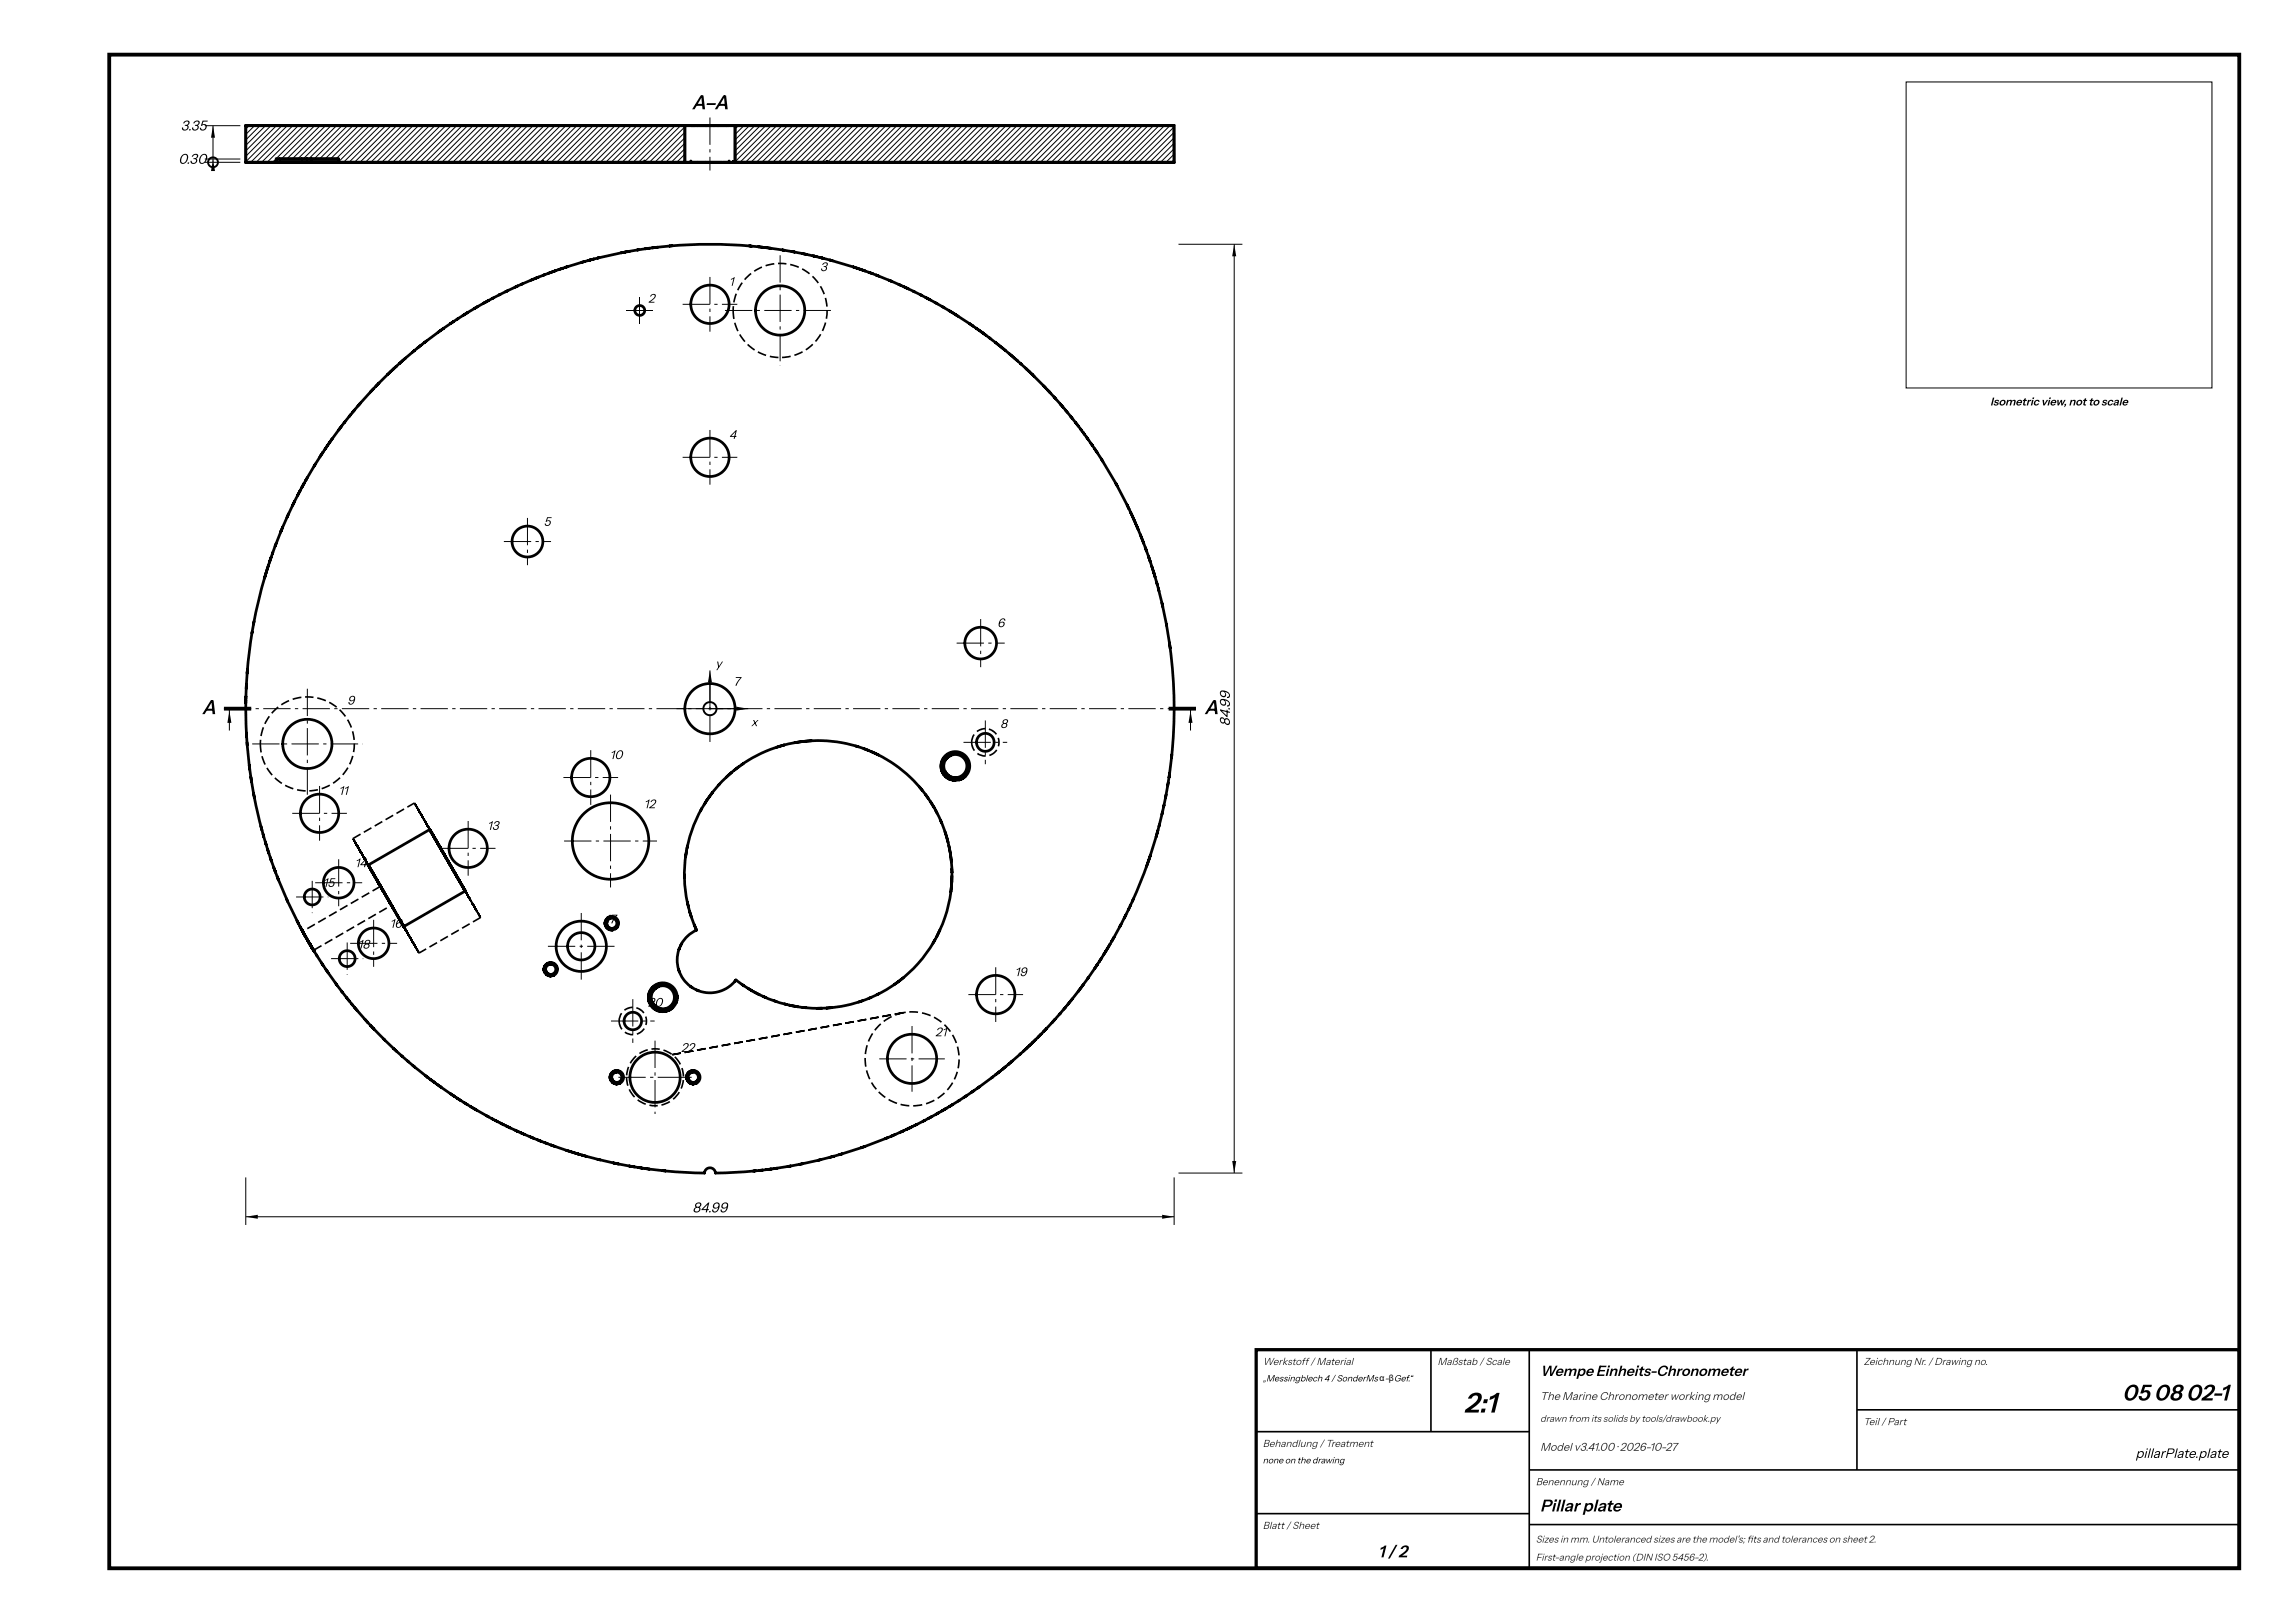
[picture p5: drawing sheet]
<svg xmlns="http://www.w3.org/2000/svg" width="420mm" height="297mm" viewBox="0 0 420 297" stroke-linecap="round" stroke-linejoin="round" font-family="sans-serif">
<defs><g id="words">
<text font-size="5.2" x="268" y="258.5">2:1</text>
<g font-size="4.1">
<text x="388.6" y="256.3">05</text>
<text x="394.4" y="256.3">08</text>
<text x="400.2" y="256.3">02-1</text>
</g>
<g font-size="3.6">
<text x="126.6" y="20">A–A</text>
<text x="36.9" y="130.7">A</text>
<text x="220.5" y="130.7">A</text>
</g>
<g font-size="3.1">
<text x="282" y="276.6">Pillar plate</text>
<text x="252.3" y="285">1 / 2</text>
</g>
<text font-size="2.7" x="282" y="251.8">Wempe Einheits-Chronometer</text>
<g font-size="2.6">
<text x="33.1" y="23.9">3.35</text>
<text x="32.6" y="30">0.30</text>
<text x="225.2" y="132.9" transform="rotate(-90 225.2 132.9)">84.99</text>
<text x="126.8" y="221.9">84.99</text>
</g>
<text font-size="2.5" x="391" y="266.8">pillarPlate.plate</text>
<g font-size="2.3">
<text x="133.5" y="52.3">1</text>
<text x="150.1" y="49.6">3</text>
<text x="118.7" y="55.4">2</text>
<text x="133.5" y="80.3">4</text>
<text x="99.5" y="96.2">5</text>
<text x="182.6" y="114.8">6</text>
<text x="131" y="122.2">y</text>
<text x="134.3" y="125.5">7</text>
<text x="63.6" y="128.9">9</text>
<text x="137.5" y="132.9">x</text>
<text x="183.1" y="133.2">8</text>
<text x="111.6" y="138.9">10</text>
<text x="62" y="145.5">11</text>
<text x="117.9" y="147.9">12</text>
<text x="89.2" y="151.9">13</text>
<text x="65" y="158.7">14</text>
<text x="59.1" y="162.3">15</text>
<text x="65.5" y="173.6">18</text>
<text x="71.4" y="169.8">16</text>
<text x="110.7" y="169">17</text>
<text x="185.8" y="178.6">19</text>
<text x="118.6" y="184.2">20</text>
<text x="171.2" y="189.6">21</text>
<text x="124.7" y="192.5">22</text>
</g>
<text font-size="2.1" x="364.4" y="74.2">Isometric view, not to scale</text>
<g font-size="2.1" fill="#333">
<text x="282" y="256.2">The Marine Chronometer working model</text>
<text x="282" y="265.5">Model v3.41.00 · 2026-10-27</text>
</g>
<g font-size="1.9" fill="#333">
<text x="231.2" y="249.8">Werkstoff / Material</text>
<text x="263.2" y="249.8">Maßstab / Scale</text>
<text x="341.2" y="249.8">Zeichnung Nr. / Drawing no.</text>
<text x="341.2" y="260.8">Teil / Part</text>
<text x="231.2" y="264.8">Behandlung / Treatment</text>
<text x="281.2" y="271.8">Benennung / Name</text>
<text x="231.2" y="279.8">Blatt / Sheet</text>
</g>
<g font-size="1.8" fill="#333">
<text x="282" y="260.2">drawn from its solids by tools/drawbook.py</text>
<text x="281.2" y="282.3">Sizes in mm. Untoleranced sizes are the model's; fts and tolerances on sheet 2.</text>
<text x="281.2" y="285.6">First-angle projection (DIN ISO 5456-2).</text>
<text x="319.8" y="282.3">i</text>
</g>
<g font-size="1.6">
<text x="231.2" y="252.8">„Messingblech 4 / SonderMs α-βGef.“</text>
<text x="231.2" y="267.8">none on the drawing</text>
</g>
</g></defs>
<g fill="none" stroke="#000" stroke-width=".5">
<path d="M45 23h80.4v6.7h-63.4v-.6h-11.4v.6h-5.6zM45 23h169.9l.1 6.7h-170zM50.6 29.7v-.6h11.4v.6M99.4 29.5v.2M118 29.5v.2M125.4 23v6.7M126.5 29.5v.2M133.5 29.5v.2M134.2 29.5v.2M134.6 23h80.4v6.7h-80.4zM134.6 23v6.7M151.4 29.5v.2"/>
<path d="M176.7 29.5v.2M182.5 29.5v.2M83.7 58.4l-2.5 1.7M83.9 58.3l-.2 .1M85 57.6l-1.3 .8M85 57.6l-.3 .1M88.8 55.4l-3.8 2.2M88.8 55.4l-.2 .1M91.4 54l-2.6 1.4M91.6 53.9l-.2 .1M92.7 53.3l-1.3 .7M93 53.2l-.3 .1"/>
<path d="M94.7 52.4l-2 .9M94.7 52.4l-.4 .2M95.4 52l-.7 .4M95.6 51.9l-.2 .1M97.5 51.2l-.3 .1M97.5 51.2l-2.1 .8M98.2 50.9l-.7 .3M98.6 50.7l-.4 .2M99.5 50.3l-1.3 .6M99.8 50.3h-.3M100.9 49.8l-1.4 .5M100.9 49.8l-.4 .2"/>
<path d="M103.7 48.9l-2.8 .9M104 48.8l-.3 .1M106.6 48l-2.9 .9M107 47.9l-.4 .1M108 47.6l-1.4 .4M108 47.6l-.2 .1M109.4 47.2l-1.4 .4M109.7 47.2h-.3M119.6 45.3l-5.1 .8-5.1 1.1M119.6 45.3l-.2 .1M122.6 45a84.8 84.8 0 0 1 14.8 0M122.6 45l-3 .3"/>
<path d="M123.1 45h-.5M137.1 45h.3M137.4 45l3.7 .4M137.4 45h.2M140.6 45.4h.5M141.1 45.4l2.2 .3M143.3 45.7l.2 .1M143.3 45.7l2.2 .4M145 46l.5 .1M145.5 46.1l3.6 .8M149.1 46.9l1.4 .3M149.1 46.9l.5 .1"/>
<path d="M150.1 47.1l.4 .1M150.5 47.2l1.5 .4M150.5 47.2l.3 .1M152 47.6l4.3 1.3 4.1 1.4M152 47.6l.5 .1M160.4 50.3l2.8 1.2M160.4 50.3l.5 .2M162.7 51.3l.5 .2M163.2 51.5l1.4 .5M164.6 52l1.3 .7M164.6 52l.4 .3M165.5 52.5l.4 .2"/>
<path d="M165.9 52.7l1.3 .6M165.9 52.7l.5 .2M167.2 53.3l.3 .1M167.2 53.3l1.4 .7M168.6 54l1.3 .6M168.6 54l.2 .1M169.4 54.4l.5 .2M169.9 54.6l1.3 .8M169.9 54.6l.4 .3M171.2 55.4l.4 .2M171.2 55.4l1.3 .7M172.5 56.1l2.5 1.5"/>
<path d="M172.5 56.1l.4 .2M175 57.6l6.1 4.2M175 57.6l.4 .3M62.1 78.5l-.1 .2M62.1 78.5l-3.4 4.9M63 77.4l-.9 1.1M63.2 77.2l-.2 .2M63.9 76.2l-.9 1.2M64.3 75.8l-.4 .4M64.9 75.1l-.3 .3M64.9 75.1l-1 1.1M65.8 73.9l-.9 1.2"/>
<path d="M65.8 73.9l-.3 .4M66 73.7l-.2 .2M75.9 64.1l-4.9 4.5-5.2 5.3M75.9 64.1l-.4 .3M77.7 62.7l-1.8 1.4M78.1 62.4l-.4 .3M80.6 60.5l-2.9 2.2M80.6 60.5l-.4 .3M81.2 60.1l-.6 .4M81.2 60.1l-.4 .3M181.1 61.8l4.1 3.3M181.1 61.8l.2 .2"/>
<path d="M184.8 64.7l.4 .4M185.2 65.1l1.7 1.4M186.9 66.5l1 1M186.9 66.5l.1 .2M187.8 67.4l.1 .1M187.9 67.5l1.1 1.1M189 68.6l2.1 2.1M189 68.6l.4 .3M191.1 70.7l1 1M191.1 70.7l.4 .3M191.8 71.4l.3 .3M192.1 71.7l1 1.1"/>
<path d="M192.1 71.7l.2 .2M193 72.6l.1 .2M193.1 72.8l.2 .2M193.1 72.8l2 2.3M195.1 75.1l.9 1.1M195.1 75.1l.3 .3M196 76.2l2.3 2.9M196 76.2l.3 .4M198.3 79.1l.9 1.2M198.3 79.1l.3 .4M198.9 79.9l.3 .4M50.4 99.9l-.5 1.4"/>
<path d="M50.6 99.5l-.2 .4M51.5 97.2l-1.1 2.7M51.5 97.2l-.1 .2M52.7 94.4l-1.2 2.8M52.7 94.4l-.1 .3M52.9 94l-.2 .4M56 87.8l-3.3 6.6M56.3 87.4l-.3 .4M57.5 85.3l-1.5 2.5M57.8 84.9l-.3 .4M58.7 83.4l-1.2 1.9M58.7 83.4l-.1 .2"/>
<path d="M199.2 80.3l.8 1.3M199.7 81.1l.3 .5M200 81.6l1.7 2.4M201.7 84l2.6 4.5M201.7 84l.2 .4M204.3 88.5l2.1 3.9 1.8 4.1M204.3 88.5l.3 .4M208.2 96.5l.2 .4M208.2 96.5l1.1 2.7M209.3 99.2l.1 .3M209.3 99.2l.6 1.4M46.2 115.7l-.9 7.3"/>
<path d="M46.2 115.7l-.1 .2M46.4 114.2l-.2 1.5M46.5 113.7l-.1 .5M48.5 105.6l-1 3.8-1.1 4.8M48.5 105.6l-.1 .2M49.4 102.7l-.9 2.9M49.4 102.7l-.1 .3M49.9 101.3l-.5 1.4M50 101.1l-.1 .2M209.7 100.2l.2 .4M209.9 100.6l1.1 3.5M209.9 100.6v.3"/>
<path d="M210.9 103.7l.1 .4M211 104.1l.3 .7M211.1 104.4l.2 .4M211.3 104.8l.6 2.2M211.8 106.5l.1 .5M211.9 107l.2 .7M212.1 107.7l.7 2.9M212.1 107.7l.1 .5M212.7 110.3l.1 .3M212.8 110.6l.8 3.6M212.8 110.6l.1 .5M213.6 114.2l.5 3.7"/>
<path d="M213.6 114.2v.2M214.1 117.6v.3M214.1 117.9a84.7 84.7 0 0 1 .4 20.7M45 128.2l.1 4.5 .2 3.7M45 128.2v.5M45.2 135.9l.1 .5M45.3 136.4l.7 6.6 .9 4.4 1 4.3M45.3 123l-.3 5.2M45.3 123l-.1 .3M45.3 122.5v.5M136.1 139.7l-.4 .3M143.5 136.3a24.5 24.5 0 0 0-11.9 7.4"/>
<path d="M143.5 136.3l-1.2 .4M147 135.7l-3.5 .6M147 135.7a24.5 24.5 0 0 1 13.8 2.5M147 135.7l-1.5 .2M148.6 135.6l-1.6 .1M156.7 136.5l.4 .2M158.2 137l.8 .3M159.4 137.5l1.4 .7M160.8 138.2a24.5 24.5 0 0 1 10.2 9.6M173.6 138.6a2.11 2.11 0 0 0-.5 2.6M173.6 138.6l-.5 .4M174 138.3a2.11 2.11 0 0 1 2.8 .9 2.11 2.11 0 0 1-.8 2.8 2.11 2.11 0 0 1-2.9-.7"/>
<path d="M174 138.3l-.4 .3M174 138.3h.1M214.5 138.6l-.7 5.1M214.6 138.1l-.1 .5M47.8 151.2l.1 .5M47.9 151.7l.1 .2M47.9 151.7l.4 1.4M48.2 152.6l.1 .5M48.3 153.1l.4 1.4M48.6 154.1l.1 .4M48.7 154.5l.5 1.5M49 155.5l.2 .5"/>
<path d="M49.2 156l.4 1.4M49.2 156v.2M49.5 156.9l.1 .5M49.6 157.4l.8 2.1M50.4 159.5l.5 1.3M50.4 159.5l.1 .2M67.4 158.2v.1M67.4 158.2l1.2 2.1-.1-.2M67.4 158.3l6.6 11.4M78.6 151.7l.1 .1M78.7 151.8l6.6 11.4M78.7 151.8l-11.3 6.5"/>
<path d="M78.7 151.8l1.1 2M80.4 154.8l.3 .4M81.1 156l.2 .4M82.2 157.9l.1 .2M125.6 156.3a24.4 24.4 0 0 0 .7 10.6M125.6 156.3l-.1 .5M125.7 155.7l-.1 .4M125.9 154.8l-.1 .4M128.5 148a24.3 24.3 0 0 0-2.9 8.3M128.5 148l-.2 .4M130.4 145l-1.9 3M130.4 145l-.9 1.3"/>
<path d="M131.6 143.7l-1.2 1.3M131.7 143.5l-.1 .2M134 141.3l-1 .9M135.4 140.2l-.9 .7M168.3 144l.6 .7M169.4 145.4l.6 .7M170.3 146.6l.7 1.2M171 147.8l1.4 2.7 .8 2.1M171.2 148.2l.3 .6M172.2 150.2l.2 .4M172.4 140.9l.4 .9M172.4 140.9a2.48 2.48 0 0 1 2.8-3.2 2.48 2.48 0 0 1 1.5 4 2.26 2.26 0 0 1-3.6-.4"/>
<path d="M172.4 140.9v.2M172.4 141v.1M172.4 141.1a2.64 2.64 0 0 1 1.7-3.4 2.64 2.64 0 0 1 3.3 1.7 2.64 2.64 0 0 1-1.7 3.3 2.57 2.57 0 0 1-2.9-.9M172.4 141.1l.1 .2M172.6 141.4l.2 .4M173 152.2l.2 .4M173.1 141.2v.1M173.1 141.2h-.2M173.2 152.6l.8 3.5M173.2 152.9l.4 1.2M173.7 154.8l.3 1.3M174 156.1l.3 3.5"/>
<path d="M174 156.3l.2 1.3M174.3 159v.6M174.3 159.6a24.5 24.5 0 0 1-9.8 20M210.1 158.1l-2.8 6.8M210.1 158.1l-.2 .4M211.9 152.4l-1.8 5.7M212 151.9l-.1 .5M212.3 151l-.4 1.4M212.3 151l-.1 .2M212.8 148.8l-.1 .2M212.8 148.8l-.5 2.2M212.9 148.6l-.1 .2"/>
<path d="M213.4 145.9l-.6 2.9M213.5 145.4l-.1 .5M213.8 143.7l-.4 2.2M213.9 143.2l-.1 .5M50.7 160.4l.2 .4M50.9 160.8l1.8 4.1M50.9 160.8l.1 .3M52.4 164.5l.3 .4M52.7 164.9l1.9 4M54.4 168.5l.2 .4M54.6 168.9l.7 1.3M55.3 170.2l.1 .2"/>
<path d="M55.3 170.2l.4 .7M55.3 170.3l.1 .1M55.4 170.3v.1M55.4 170.4h.1M55.4 170.4v.1M55.4 170.5h.1M55.4 170.5l.1 .2M55.6 170.9h.1M55.7 170.9l.3 .6M55.8 171.1l-.1-.2 .1 .2M56 171.4l-.2-.2 .2 .3M56 171.5h.1"/>
<path d="M56 171.5l.8 1.3M56.1 171.6h.1M56.2 171.8l.1 .3M56.4 172.2v.1M56.4 172.3l.2 .2M56.4 172.3h.1M56.7 172.7l.1 .1M56.8 172.8l.2 .4-.1-.1M56.8 172.9l.3 .6M57.1 173.4v.1M57.1 173.4l.1 .2M57.1 173.5l.4 .6"/>
<path d="M57.1 173.5h.1M57.2 173.5h.1M57.2 173.6l.1 .1M57.4 173.8v.1M57.4 173.9h.1M57.4 174l.1 .1M57.5 174v.1M57.5 174.1l.4 .6M57.9 174.7l1.2 1.9M57.9 174.7l.1 .2M58.8 176.2l.3 .4M59.1 176.6l.8 1.2"/>
<path d="M59.7 177.4l.2 .4M59.9 177.8l1.8 2.4M59.9 177.8l.2 .2M61.4 179.8l.3 .4M68.9 160.9l.2 .2M69.3 161.6l-.1-.2 .5 .8M69.7 162.3l.1 .1M70 162.7v.1M70.1 163l.1 .2M70.9 164.3h.1M71 164.5v.1M71.1 164.7l.3 .5"/>
<path d="M71.3 164.9v.1M71.3 165h.1M71.4 165.1l.1 .3M71.7 165.8h.1M71.8 165.9h.1M71.8 165.9l.2 .2M85.3 163.2l-.1-.1-11.3 6.5 .1 .1M99.6 177.5v.2M99.6 177.5l.2 .5M99.6 177.3a1.18 1.18 0 0 1 1.1-1.1 1.18 1.18 0 0 1 1.2 .9 1.03 1.03 0 0 1-.7 1.2 1.03 1.03 0 0 1-1.3-.7M99.6 177.3v.2M99.6 177.2v.1"/>
<path d="M99.6 177.7a1.24 1.24 0 0 1 .9-1.5 1.24 1.24 0 0 1 1.5 .7 1.24 1.24 0 0 1-.6 1.6 1.23 1.23 0 0 1-1.6-.5M99.6 177.7l.2 .3M100.8 176.5a.93 .93 0 0 1 1 .8 .93 .93 0 0 1-.8 1 .93 .93 0 0 1-1.1-.7M100.8 176.5a.93 .93 0 0 0-.9 1.1M100.8 176.5l-.4 .1M110.8 169.1v.2M110.8 169.1l.2 .5M110.8 168.9a1.13 1.13 0 0 1 1.7-1 1.13 1.13 0 0 1-.1 2l-.7-.1-.5-.5M110.8 168.9v.2M110.8 168.8v.1M110.8 169.3a1.24 1.24 0 0 1 1.6-1.5 1.24 1.24 0 0 1 .3 2.2 1.2 1.2 0 0 1-1.7-.4M110.8 169.3l.2 .3"/>
<path d="M111.7 168.1a.93 .93 0 0 0-.5 1.2M111.7 168.1a.93 .93 0 0 1 1.2 .5 .93 .93 0 0 1-.5 1.2 .93 .93 0 0 1-1.2-.5M111.7 168.1h-.2M124.3 177.5a6 6 0 0 0 2.2 3M124.3 177.5l.1 .3M124.3 173.7a6 6 0 0 0 0 3.8M124.4 173.4l-.1 .3M124.8 172.7l-.5 1M124.8 172.7l-.2 .4M125.3 160.1v.4M126.3 166.9l1.2 3.3M126.3 166.9l.3 .8"/>
<path d="M127.1 169.2l.4 1M127.5 170.2a6 6 0 0 0-2.7 2.5M134.7 179.3a6 6 0 0 1-6.8 2M134.7 179.3l3 2M134.7 179.3l-.2 .3M164.5 179.6a24.5 24.5 0 0 1-13.1 4.9M164.5 179.6l-.7 .5M165.4 178.9l-.7 .6M171.2 172l-.4 .6M172.1 170.2l-.6 1.2M199.2 179l-3.2 4.2M199.3 178.8l-.1 .2"/>
<path d="M205 169.6l-2.5 4.5-3.3 4.9M205.3 169.2l-.3 .4M206 167.6l-1 2M206 167.6l-.2 .5M206.2 167.4l-.2 .2M207.3 164.9l-1.3 2.7M207.5 164.5l-.2 .4M61.7 180.2l.9 1.2M62.6 181.4l2.8 3.5 2.9 3.3M62.6 181.4l.1 .2M68.3 188.2l2.1 2.1M68.3 188.2l.2 .2"/>
<path d="M70.2 190.1l.2 .2M70.4 190.3l3.3 3M73.5 193.2l.2 .1M73.7 193.3l1.1 1M74.6 194.2l.2 .1M74.8 194.3l1.1 1M75.5 195l.4 .3M75.9 195.3l2.4 1.8M77.9 196.8l.4 .3M78.3 197.1l2.3 1.8M80.6 198.9l.2 .1M80.6 198.9l6.3 4"/>
<path d="M111.7 197.2l.2 .6M111.7 197.2v.2M111.7 197.1a1.11 1.11 0 0 1 1.1-1.2 1.11 1.11 0 0 1 1.1 1.2 1.11 1.11 0 0 1-1.2 1l-.4-.3-.3-.4M111.7 197.1v.1M111.7 197v.1M111.7 197.4a1.24 1.24 0 0 1 .9-1.4 1.24 1.24 0 0 1 1.5 .7 1.24 1.24 0 0 1-.6 1.6 1.23 1.23 0 0 1-1.6-.5M111.7 197.4l.2 .4M112.7 196.2a.93 .93 0 0 1 1.1 .7 .93 .93 0 0 1-.7 1.2 .93 .93 0 0 1-1.1-.7M112.7 196.2a.93 .93 0 0 0-.7 1.2M112.7 196.2l-.2 .1M118.8 183a2.62 2.62 0 0 0 1.7 2M118.8 183a2.44 2.44 0 0 1 3.1-2.9 2.44 2.44 0 0 1 .9 4.2 2.22 2.22 0 0 1-3.2-.7"/>
<path d="M118.8 183l.1 .4M118.9 183.3v.1M118.9 183.4a2.64 2.64 0 0 1 3.1-3.5 2.64 2.64 0 0 1 1.1 4.6l-1.2 .6-1.4-.1M118.9 183.4v.2M119 183.8a2.56 2.56 0 0 0 1.5 1.2M119.5 183.5l.1 .1M119.5 183.5h-.2M120 180.9a2.11 2.11 0 0 0-.5 2.6M120 180.9a2.11 2.11 0 0 1 3 .3 2.11 2.11 0 0 1-.4 3 2.11 2.11 0 0 1-3-.6M120 180.9l-.5 .4M125.7 197.2v.2M125.7 197.2l.2 .6"/>
<path d="M125.7 197.1a1.11 1.11 0 0 1 1.1-1.2 1.11 1.11 0 0 1 1.1 1.2 1.11 1.11 0 0 1-1.2 1l-.4-.3-.3-.4M125.7 197.1v.1M125.7 197v.1M125.7 197.4a1.24 1.24 0 0 1 .9-1.4 1.24 1.24 0 0 1 1.5 .7 1.24 1.24 0 0 1-.6 1.6 1.23 1.23 0 0 1-1.6-.5M125.7 197.4l.2 .4M126.5 180.5l1.4 .8M126.5 180.5l.3 .2M126.7 196.2a.93 .93 0 0 1 1.1 .7 .93 .93 0 0 1-.7 1.2 .93 .93 0 0 1-1.1-.7M126.7 196.2a.93 .93 0 0 0-.7 1.2M126.7 196.2l-.2 .1M127.6 181.2l.3 .1M136.9 180.9l.8 .4"/>
<path d="M137.7 181.3a24.3 24.3 0 0 0 8.3 2.9M138.1 181.5l1 .5M139.7 182.3l.6 .3M141.7 183.1l.5 .2M143.7 183.7l.4 .1M144.5 183.9l1.5 .3M146 184.2l3 .3h2.4M146.9 184.3l.7 .1M152.2 184.4l-.8 .1M157.9 183.2l-.7 .2M159.5 182.5l-.4 .2M160.9 181.8l-.4 .2"/>
<path d="M178.1 199.7l-2.4 1.7M178.1 199.7l-.2 .2M178.3 199.6l-.2 .1M179.3 198.9l-1.2 .8M179.3 198.9l-.4 .3M181.7 197.1l-2.4 1.8M181.7 197.1l-.2 .2M185.2 194.3l-3.5 2.8M185.4 194.2l-.2 .1M186.9 192.8l-.2 .2M186.9 192.8l-1.7 1.5M194.1 185.4l-.1 .2"/>
<path d="M194.1 185.4l-3.5 3.9-3.7 3.5M195.1 184.3l-1 1.1M195.1 184.3l-.3 .4M196 183.2l-.9 1.1M196.3 182.8l-.3 .4M86.9 202.9l2.5 1.5M86.9 202.9l.4 .3M89 204.1l.4 .3M89.4 204.4l1.3 .7M90.7 205.1l1.4 .6M90.7 205.1l.5 .2M91.6 205.5l.5 .2"/>
<path d="M92.1 205.7l2.6 1.3M92.1 205.7l.2 .2M94.3 206.8l.4 .2M94.7 207l4.1 1.8M94.7 207l.3 .1M98.4 208.6l.4 .2M98.8 208.8l1.4 .5M98.8 208.8l.3 .1M99.8 209.1l.4 .2M100.2 209.3l4.2 1.4 5 1.5M109.4 212.2l3.6 .8M109.4 212.2l.5 .1"/>
<path d="M113 213l3 .5M113 213h.3M116 213.5l1.4 .2M116 213.5l.2 .1M116.9 213.7h.5M117.4 213.7l.3 .1M117.4 213.7l4.4 .6M121.4 214.2l.4 .1M121.8 214.3l7.2 .4a1 1 0 0 1 1-1 1 1 0 0 1 1 1l7.1-.4M138.1 214.3h-.2M138.4 214.3h-.3M139.6 214.1l-.5 .1"/>
<path d="M139.6 214.1l-1.5 .2M141.8 213.9l-2.2 .2M142.3 213.8l-.5 .1M144.7 213.4l-2.9 .5M144.7 213.4l-.4 .1M146.9 213l-2.2 .4M146.9 213l-.5 .1M149.8 212.3l-2.9 .7M150.3 212.2l-.5 .1M154.1 211.2l-4.3 1.1M154.1 211.2l-.4 .1M162.5 208.2l-4.1 1.6-4.3 1.4"/>
<path d="M162.5 208.2l-.4 .2M165.2 207l-2.7 1.2M165.2 207l-.4 .2M166.6 206.4l-1.4 .6M167 206.2l-.4 .2M167.9 205.7l-1.3 .7M167.9 205.7l-.4 .3M169.2 205.1l-1.3 .6M169.2 205.1l-.2 .1M171.8 203.7l-2.6 1.4M171.8 203.7l-.4 .2M173.1 202.9l-1.3 .8"/>
<path d="M173.3 202.8l-.2 .1M175.7 201.4l-2.6 1.5M175.7 201.4l-.3 .1"/>
<circle cx="117.1" cy="56.8" r=".9"/>
<circle cx="130" cy="55.7" r="3.5"/>
<circle cx="142.8" cy="56.8" r="4.5"/>
<circle cx="96.6" cy="99.1" r="2.82"/>
<circle cx="130" cy="83.7" r="3.5"/>
<circle cx="179.6" cy="117.7" r="2.9"/>
<circle cx="56.3" cy="136.1" r="4.5"/>
<circle cx="130" cy="129.7" r="4.6"/>
<circle cx="180.4" cy="135.9" r="1.63"/>
<circle cx="58.5" cy="148.8" r="3.5"/>
<circle cx="85.7" cy="155.2" r="3.5"/>
<circle cx="108.2" cy="142.3" r="3.5"/>
<circle cx="111.8" cy="153.9" r="7"/>
<circle cx="57.2" cy="164.1" r="1.45"/>
<circle cx="62" cy="161.5" r="2.8"/>
<circle cx="63.6" cy="175.4" r="1.45"/>
<circle cx="68.4" cy="172.6" r="2.8"/>
<circle cx="106.4" cy="173.2" r="2.5"/>
<circle cx="106.4" cy="173.2" r="4.6"/>
<circle cx="115.9" cy="186.8" r="1.6"/>
<circle cx="119.9" cy="197.1" r="4.6"/>
<circle cx="167" cy="193.8" r="4.5"/>
<circle cx="182.3" cy="182" r="3.5"/>
</g>
<g fill="none" stroke="#000" stroke-width=".18">
<path d="M349 15h56v56h-56zM37.5 29.7h6.5M37.5 29.1h6.5M37.5 23h6.5M39 23v6.7M45.6 23l-.6 .6M46.6 23l-1.6 1.6M47.6 23l-2.6 2.6M48.6 23l-3.6 3.6M49.6 23l-4.6 4.6M50.6 23l-5.6 5.6M51.6 23l-6.6 6.6"/>
<path d="M52.6 23l-6.7 6.7M53.6 23l-6.7 6.7M54.6 23l-6.7 6.7M55.6 23l-6.7 6.7M56.6 23l-6.7 6.7M57.6 23l-6.1 6.1M58.6 23l-6.1 6.1M59.6 23l-6.1 6.1M60.6 23l-6.1 6.1M61.6 23l-6.1 6.1M62.6 23l-6.1 6.1M63.6 23l-6.1 6.1"/>
<path d="M64.6 23l-6.1 6.1M65.6 23l-6.1 6.1M66.6 23l-6.1 6.1M67.6 23l-6.1 6.1M68.6 23l-6.6 6.6M69.6 23l-6.7 6.7M70.6 23l-6.7 6.7M71.6 23l-6.7 6.7M72.6 23l-6.7 6.7M73.6 23l-6.7 6.7M74.6 23l-6.7 6.7M75.6 23l-6.7 6.7"/>
<path d="M76.6 23l-6.7 6.7M77.6 23l-6.7 6.7M78.6 23l-6.7 6.7M79.6 23l-6.7 6.7M80.6 23l-6.7 6.7M81.6 23l-6.7 6.7M82.6 23l-6.7 6.7M83.6 23l-6.7 6.7M84.6 23l-6.7 6.7M85.6 23l-6.7 6.7M86.6 23l-6.7 6.7M87.6 23l-6.7 6.7"/>
<path d="M88.6 23l-6.7 6.7M89.6 23l-6.7 6.7M90.6 23l-6.7 6.7M91.6 23l-6.7 6.7M92.6 23l-6.7 6.7M93.6 23l-6.7 6.7M94.6 23l-6.7 6.7M95.6 23l-6.7 6.7M96.6 23l-6.7 6.7M97.6 23l-6.7 6.7M98.6 23l-6.7 6.7M99.6 23l-6.7 6.7"/>
<path d="M100.6 23l-6.7 6.7M101.6 23l-6.7 6.7M102.6 23l-6.7 6.7M103.6 23l-6.7 6.7M104.6 23l-6.7 6.7M105.6 23l-6.7 6.7M106.6 23l-6.7 6.7M107.6 23l-6.7 6.7M108.6 23l-6.7 6.7M109.6 23l-6.7 6.7M110.6 23l-6.7 6.7M111.6 23l-6.7 6.7"/>
<path d="M112.6 23l-6.7 6.7M113.6 23l-6.7 6.7M114.6 23l-6.7 6.7M115.6 23l-6.7 6.7M116.6 23l-6.7 6.7M117.6 23l-6.7 6.7M118.6 23l-6.7 6.7M119.6 23l-6.7 6.7M120.6 23l-6.7 6.7M121.6 23l-6.7 6.7M122.6 23l-6.7 6.7M123.6 23l-6.7 6.7"/>
<path d="M124.6 23l-6.7 6.7M125.4 23.2l-6.5 6.5M125.4 24.2l-5.5 5.5M125.4 25.2l-4.5 4.5M125.4 26.2l-3.5 3.5M125.4 27.2l-2.5 2.5M125.4 28.2l-1.5 1.5M125.4 29.2l-.5 .5M135.2 23l-.6 .6M136.2 23l-1.6 1.6M137.2 23l-2.6 2.6M138.2 23l-3.6 3.6"/>
<path d="M139.2 23l-4.6 4.6M140.2 23l-5.6 5.6M141.2 23l-6.6 6.6M142.2 23l-6.7 6.7M143.2 23l-6.7 6.7M144.2 23l-6.7 6.7M145.2 23l-6.7 6.7M146.2 23l-6.7 6.7M147.2 23l-6.7 6.7M148.2 23l-6.7 6.7M149.2 23l-6.7 6.7M150.2 23l-6.7 6.7"/>
<path d="M151.2 23l-6.7 6.7M152.2 23l-6.7 6.7M153.2 23l-6.7 6.7M154.2 23l-6.7 6.7M155.2 23l-6.7 6.7M156.2 23l-6.7 6.7M157.2 23l-6.7 6.7M158.2 23l-6.7 6.7M159.2 23l-6.7 6.7M160.2 23l-6.7 6.7M161.2 23l-6.7 6.7M162.2 23l-6.7 6.7"/>
<path d="M163.2 23l-6.7 6.7M164.2 23l-6.7 6.7M165.2 23l-6.7 6.7M166.2 23l-6.7 6.7M167.2 23l-6.7 6.7M168.2 23l-6.7 6.7M169.2 23l-6.7 6.7M170.2 23l-6.7 6.7M171.2 23l-6.7 6.7M172.2 23l-6.7 6.7M173.2 23l-6.7 6.7M174.2 23l-6.7 6.7"/>
<path d="M175.2 23l-6.7 6.7M176.2 23l-6.7 6.7M177.2 23l-6.7 6.7M178.2 23l-6.7 6.7M179.2 23l-6.7 6.7M180.2 23l-6.7 6.7M181.2 23l-6.7 6.7M182.2 23l-6.7 6.7M183.2 23l-6.7 6.7M184.2 23l-6.7 6.7M185.2 23l-6.7 6.7M186.2 23l-6.7 6.7"/>
<path d="M187.2 23l-6.7 6.7M188.2 23l-6.7 6.7M189.2 23l-6.7 6.7M190.2 23l-6.7 6.7M191.2 23l-6.7 6.7M192.2 23l-6.7 6.7M193.2 23l-6.7 6.7M194.2 23l-6.7 6.7M195.2 23l-6.7 6.7M196.2 23l-6.7 6.7M197.2 23l-6.7 6.7M198.2 23l-6.7 6.7"/>
<path d="M199.2 23l-6.7 6.7M200.2 23l-6.7 6.7M201.2 23l-6.7 6.7M202.2 23l-6.7 6.7M203.2 23l-6.7 6.7M204.2 23l-6.7 6.7M205.2 23l-6.7 6.7M206.2 23l-6.7 6.7M207.2 23l-6.7 6.7M208.2 23l-6.7 6.7M209.2 23l-6.7 6.7M210.2 23l-6.7 6.7"/>
<path d="M211.2 23l-6.7 6.7M212.2 23l-6.7 6.7M213.2 23l-6.7 6.7M214.2 23l-6.7 6.7M215 23.2l-6.5 6.5M215 24.2l-5.5 5.5M215 25.2l-4.5 4.5M215 26.2l-3.5 3.5M215 27.2l-2.5 2.5M215 28.2l-1.5 1.5M215 29.2l-.5 .5M114.7 56.8h4.8"/>
<path d="M117.1 54.4v4.8M215.8 44.7h11.7M226 44.7v170M42 129.7v4M130 122.7v7h7M218 129.7v4M45 215.5v8.7M215 215.5v8.7M215.8 214.7h11.7M45 222.7h170"/>
</g>
<g fill="none" stroke="#000" stroke-width=".35">
<circle cx="39" cy="29.7" r=".9"/>
<circle cx="130" cy="129.7" r="1.2"/>
</g>
<g fill="#000">
<path d="M39 29.1l.4 2.2h-.8zM39 23l.4 2.2h-.8zM226 44.7l.3 2.2h-.7zM42 130.1l.4 2.2h-.8zM130 122.7l.4 2.2h-.8zM134.8 129.3l2.2 .4-2.2 .4zM218 130.1l.3 2.2h-.7zM225.6 212.5h.7l-.3 2.2zM45 222.7l2.2-.4v.7zM212.8 222.3l2.2 .4-2.2 .3z"/>
<path d="M129.9 21.5h.2v5h-.2zM129.9 27.3h.2v.6h-.2zM129.9 28.7h.2v2.5h-.2z"/>
<path d="M125 55.6h5v.2h-5zM130.8 55.6h.6v.2h-.6zM132.2 55.6h2.8v.2h-2.8z"/>
<path d="M129.9 50.7h.2v5h-.2zM129.9 56.5h.2v.6h-.2zM129.9 57.9h.2v2.8h-.2z"/>
<path d="M132.7 56.7h5v.2h-5zM138.5 56.7h.6v.2h-.6zM139.9 56.7h5v.2h-5zM145.7 56.7h.6v.2h-.6zM147.1 56.7h5v.2h-5z"/>
<path d="M142.7 46.7h.2v5h-.2zM142.7 52.5h.2v.6h-.2zM142.7 53.9h.2v5h-.2zM142.7 59.7h.2v.6h-.2zM142.7 61.1h.2v5h-.2zM142.7 66.9h.2z"/>
<path d="M129.9 78.7h.2v5h-.2zM129.9 84.5h.2v.6h-.2zM129.9 85.9h.2v2.8h-.2z"/>
<path d="M92.3 99h5v.2h-5zM98.1 99h.6v.2h-.6zM99.5 99h1.4v.2h-1.4z"/>
<path d="M96.5 94.8h.2v5h-.2zM96.5 100.6h.2v.6h-.2zM96.5 102h.2v1.4h-.2z"/>
<path d="M125 83.6h5v.2h-5zM130.8 83.6h.6v.2h-.6zM132.2 83.6h2.8v.2h-2.8z"/>
<path d="M175.2 117.6h5v.2h-5zM181 117.6h.6v.2h-.6zM182.4 117.6h1.6v.2h-1.6z"/>
<path d="M179.5 113.3h.1v5h-.1zM179.5 119.1h.1v.6h-.1zM179.5 120.5h.1v1.6h-.1z"/>
<path d="M41 129.6h5v.2h-5zM46.8 129.6h.6v.2h-.6zM48.2 129.6h5v.2h-5zM54 129.6h.6v.2h-.6zM55.4 129.6h5v.2h-5zM61.2 129.6h.6v.2h-.6zM62.6 129.6h5v.2h-5zM68.4 129.6h.6v.2h-.6zM69.8 129.6h5v.2h-5zM75.6 129.6h.6v.2h-.6zM77 129.6h5v.2h-5zM82.8 129.6h.6v.2h-.6zM84.2 129.6h5v.2h-5zM90 129.6h.6v.2h-.6zM91.4 129.6h5v.2h-5zM97.2 129.6h.6v.2h-.6zM98.6 129.6h5v.2h-5zM104.4 129.6h.6v.2h-.6zM105.8 129.6h5v.2h-5zM111.6 129.6h.6v.2h-.6zM113 129.6h5v.2h-5zM118.8 129.6h.6v.2h-.6zM120.2 129.6h5v.2h-5zM126 129.6h.6v.2h-.6zM127.4 129.6h5v.2h-5zM133.2 129.6h.6v.2h-.6zM134.6 129.6h5v.2h-5zM140.4 129.6h.6v.2h-.6zM141.8 129.6h5v.2h-5zM147.6 129.6h.6v.2h-.6zM149 129.6h5v.2h-5zM154.8 129.6h.6v.2h-.6zM156.2 129.6h5v.2h-5zM162 129.6h.6v.2h-.6zM163.4 129.6h5v.2h-5zM169.2 129.6h.6v.2h-.6zM170.6 129.6h5v.2h-5zM176.4 129.6h.6v.2h-.6zM177.8 129.6h5v.2h-5zM183.6 129.6h.6v.2h-.6zM185 129.6h5v.2h-5zM190.8 129.6h.6v.2h-.6zM192.2 129.6h5v.2h-5zM198 129.6h.6v.2h-.6zM199.4 129.6h5v.2h-5zM205.2 129.6h.6v.2h-.6zM206.6 129.6h5v.2h-5zM212.4 129.6h.6v.2h-.6zM213.8 129.6h5v.2h-5z"/>
<path d="M46.2 136h5v.2h-5zM52 136h.6v.2h-.6zM53.4 136h5v.2h-5zM59.2 136h.6v.2h-.6zM60.6 136h5v.2h-5zM66.4 136v.2z"/>
<path d="M56.2 126h.2v5h-.2zM56.2 131.8h.2v.6h-.2zM56.2 133.2h.2v5h-.2zM56.2 139h.2v.6h-.2zM56.2 140.4h.2v5h-.2z"/>
<path d="M108.1 137.3h.2v5h-.2zM108.1 143.1h.2v.6h-.2zM108.1 144.5h.2v2.8h-.2z"/>
<path d="M123.9 129.6h5v.2h-5zM129.7 129.6h.6v.2h-.6zM131.1 129.6h5v.2h-5z"/>
<path d="M129.9 123.6h.2v5h-.2zM129.9 129.4h.2v.6h-.2zM129.9 130.8h.2v5h-.2z"/>
<path d="M176.4 135.8h5v.1h-5zM182.2 135.8h.6v.1h-.6zM183.6 135.8h.8v.1h-.8z"/>
<path d="M180.3 131.9h.2v5h-.2zM180.3 137.7h.2v.6h-.2zM180.3 139.1h.2v.8h-.2z"/>
<path d="M53.5 148.8h5v.1h-5zM59.3 148.8h.6v.1h-.6zM60.7 148.8h2.8v.1h-2.8z"/>
<path d="M58.4 143.8h.2v5h-.2zM58.4 149.6h.2v.6h-.2zM58.4 151h.2v2.8h-.2z"/>
<path d="M61.9 157.2h.2v5h-.2zM61.9 163h.2v.6h-.2zM61.9 164.4h.2v1.4h-.2z"/>
<path d="M64.9 154.2l.3-.1 .8 1.4-.3 .1zM66 156.2l.3-.1 .8 1.3-.3 .2zM64.9 154.2l.3-.1 .8 1.4-.3 .1zM66 156.2l.3-.1 .8 1.3-.3 .2zM64.9 154.2l.3-.1 .8 1.4-.3 .1zM66 156.2l.3-.1 .8 1.3-.3 .2zM64.9 154.2l.3-.1 .8 1.4-.3 .1zM66 156.2l.3-.1 .8 1.3-.3 .2zM64.9 154.2l.3-.1 .8 1.4-.3 .1zM66 156.2l.3-.1 .8 1.3-.3 .2zM64.9 154.2l.3-.1 .8 1.4-.3 .1zM66 156.2l.3-.1 .8 1.3-.3 .2zM64.9 154.2l.3-.1v.1l-.2 .2zM64.9 154.2l.3-.1 .8 1.4-.3 .1zM66 156.2l.3-.1 .8 1.3-.3 .2zM64.9 154.2l.3-.1 .8 1.4-.3 .1zM66 156.2l.3-.1 .8 1.3-.3 .2zM64.8 154.1l.3-.2 .1 .2-.3 .1zM64.9 154.2l.3-.1 .8 1.4-.3 .1zM66 156.2l.3-.1 .8 1.3-.3 .2zM67 157.9l.3-.2 .1 .3-.2 .2zM67 157.9l.3-.2 .1 .3-.2 .2zM67 157.9l.3-.2 .1 .3-.2 .2zM67 157.9l.3-.2 .1 .3-.2 .2zM66.4 156.8l.2-.1 .8 1.3-.2 .2zM65.7 155.6l.2-.2 .4 .6-.3 .2zM67 157.9l.3-.2 .1 .3-.2 .2zM66.4 156.8l.2-.1 .8 1.3-.2 .2zM66.7 157.3l.3-.1 .4 .8-.2 .2zM66.4 156.8l.2-.1 .8 1.3-.2 .2zM65.2 154.8l.3-.1 .8 1.3-.3 .2zM64.7 154l.3-.2 .1 .3-.2 .1zM66.7 157.4l.3-.1 .4 .7-.2 .2zM66.4 156.8l.2-.1 .8 1.3-.2 .2zM65.2 154.8l.3-.1 .8 1.3-.3 .2zM67 157.9l.3-.1 .1 .2-.2 .2zM66.4 156.8l.2-.1 .8 1.3-.2 .2zM65.2 154.8l.3-.1 .8 1.3-.3 .2zM66.9 157.6l.2-.1 .3 .5-.2 .2zM67.1 158.1l.3-.2v.1l-.2 .2zM67.1 158l.3-.1v.1l-.2 .2zM66.3 156.7l.3-.2 .8 1.4-.3 .1zM65.6 155.4l.2-.2 .4 .7-.2 .2zM67.1 158l.3-.1v.1l-.2 .2zM67.1 158.1l.3-.2v.1l-.2 .2zM66.7 157.4l.3-.1 .4 .7-.2 .2zM66.4 156.8l.2-.1 .8 1.3-.2 .2zM65.2 154.8l.3-.1 .8 1.4-.3 .1zM66.7 157.3l.2-.2 .5 .9-.2 .2zM66.4 156.8l.2-.1 .8 1.3-.2 .2zM66.4 156.8l.2-.1 .8 1.3-.2 .2zM65.2 154.8l.3-.1 .8 1.4-.3 .1zM66.8 157.5l.2-.2 .4 .7-.2 .2zM67.2 158.2l.2-.2zM66.4 156.8l.2-.1 .8 1.3-.2 .2zM65.9 156l.3-.1 .1 .2-.3 .1zM66.4 156.8l.2-.1 .8 1.3-.2 .2zM65.7 155.6l.2-.2 .4 .7-.3 .1zM66.4 156.8l.2-.1 .8 1.3-.2 .2zM66.7 157.3l.3-.1 .4 .8-.2 .2zM114.6 197.1h.3l.2 1.5-.3 .1zM115.1 199.4l.3-.1 .9 1.4-.2 .2zM116.8 201.1l1.5 .8-.1 .3-1.5-.8zM118.9 202.1l1.5 .1v.3l-1.5-.1zM121.1 202.1l1.5-.6 .1 .2-1.6 .7zM124.2 199.8l.3 .1-1.2 1.4-.1-.3zM125 197.6l.3 .1-.4 1.6-.3-.2zM124.7 195.5l.3-.1 .3 1.6h-.3zM123.7 193.3l1 1.4-.3 .2-1-1.4zM121.5 192l1.6 .8-.2 .2-1.5-.7zM119.3 191.8l1.5 .1v.3l-1.5-.1zM117 192.7l1.6-.7v.3l-1.4 .6zM116.1 193.4l.3-.3 .2 .3-1.1 1.3-.2-.2zM114.9 195.2l.3 .1-.3 1.5h-.3zM123.1 192.9l1.5-.3 .1 .3-1.6 .3zM125.3 192.4l1.6-.2 .1 .3-1.6 .2zM127.6 192l1.6-.2v.2l-1.6 .3zM129.9 191.6l1.5-.3 .1 .3-1.6 .3zM132.1 191.2l1.6-.3v.3l-1.5 .3zM134.4 190.8l1.6-.3v.3l-1.6 .3zM136.6 190.4l1.6-.3 .1 .3-1.6 .3zM138.9 190l1.6-.3v.3l-1.5 .3zM141.2 189.6l1.5-.3 .1 .3-1.6 .3zM143.4 189.2l1.6-.3 .1 .3-1.6 .3zM145.7 188.8l1.6-.3v.3l-1.6 .2zM148 188.3l1.5-.2 .1 .2-1.6 .3zM150.2 187.9l1.6-.3v.3l-1.5 .3zM152.5 187.5l1.6-.3v.3l-1.6 .3zM154.7 187.1l1.6-.3 .1 .3-1.6 .3zM157 186.7l1.6-.3v.3l-1.5 .3zM159.3 186.3l1.5-.3 .1 .3-1.6 .3zM161.5 185.9l1.6-.3 .1 .3-1.6 .3zM163.8 185.5l1.5-.3 .1 .3-1.6 .3zM123.1 192.9l1.5-.3 .1 .3-1.6 .3zM125.3 192.4l1.6-.2 .1 .3-1.6 .2zM127.6 192l1.6-.2v.2l-1.6 .3zM129.9 191.6l1.5-.3 .1 .3-1.6 .3zM132.1 191.2l1.6-.3v.3l-1.5 .3zM134.4 190.8l1.6-.3v.3l-1.6 .3zM136.6 190.4l1.6-.3 .1 .3-1.6 .3zM138.9 190l1.6-.3v.3l-1.5 .3zM141.2 189.6l1.5-.3 .1 .3-1.6 .3zM143.4 189.2l1.6-.3 .1 .3-1.6 .3zM145.7 188.7l1.6-.2v.3l-1.6 .2zM148 188.3l1.5-.2 .1 .2-1.6 .3zM150.2 187.9l1.6-.3v.3l-1.5 .3zM152.5 187.5l1.6-.3v.3l-1.6 .3zM154.7 187.1l1.6-.3 .1 .3-1.6 .3zM157 186.7l1.6-.3v.3l-1.5 .3zM159.3 186.3l1.5-.3 .1 .3-1.6 .3zM161.5 185.9l1.6-.3 .1 .3-1.6 .3zM163.8 185.5l1.6-.3v.3l-1.6 .3zM67 157.9l.3-.2 .1 .3-.2 .2zM66.7 157.4l.3-.1 .4 .7-.2 .2zM67 157.8l.2-.1 .2 .3-.2 .2zM66.4 156.8l.2-.2 .8 1.4-.2 .2zM65.2 154.8l.3-.1 .8 1.3-.3 .2zM66.9 157.7l.2-.2 .3 .5-.2 .2zM66.4 156.8l.2-.2 .8 1.4-.2 .2zM67.1 158l.2-.2 .1 .2-.2 .2zM66.4 156.8l.2-.2 .8 1.4-.2 .2zM66.4 156.8l.2-.2 .8 1.4-.2 .2zM65.2 154.8l.3-.1 .8 1.3-.3 .2zM67.1 158.1l.3-.1zM66.7 157.4l.3-.2 .4 .8-.2 .2zM66.9 157.7l.2-.2 .3 .5-.2 .2zM67 157.9l.3-.1 .1 .2-.2 .2zM66.4 156.8l.2-.2 .8 1.4-.2 .2zM65.7 155.5l.2-.1 .4 .6-.3 .2zM66.6 157.2l.3-.2 .5 1-.2 .2zM66.4 156.8l.2-.2 .8 1.4-.2 .2zM65.2 154.8l.3-.2 .8 1.4-.3 .2zM66.9 157.6l.2-.1 .3 .5-.2 .2zM66.4 156.8l.2-.2 .8 1.4-.2 .2zM65.2 154.8l.3-.2 .8 1.4-.3 .2zM64.7 153.8l.2-.1 .2 .3-.2 .2zM66.4 156.8l.2-.2 .8 1.4-.2 .2zM65.2 154.8l.3-.2 .8 1.4-.3 .2zM64.8 154.1l.3-.2v.1l-.2 .2zM66.4 156.8l.2-.2 .8 1.4-.2 .2zM65.6 155.5l.3-.2 .4 .7-.3 .2zM66.4 156.8l.2-.2 .8 1.4-.2 .2zM65.2 154.8l.3-.2 .8 1.4-.3 .2zM66.4 156.8l.2-.2 .8 1.4-.2 .2zM65.8 155.8l.3-.2 .2 .4-.3 .2zM66.6 157.2l.3-.2 .5 1-.2 .2zM66.8 157.6l.3-.2 .3 .6-.2 .2zM66.4 156.8l.2-.2 .8 1.4-.2 .2zM65.7 155.6l.2-.2 .4 .6-.3 .2zM67.1 158.1l.3-.2v.1l-.2 .2zM66.4 156.8l.2-.2 .8 1.4-.2 .2zM65.2 154.8l.3-.2 .8 1.4-.3 .2zM66.4 156.8l.2-.2 .8 1.4-.2 .2zM65.2 154.8l.3-.2 .8 1.4-.3 .2zM64.6 153.7l.3-.1 .2 .4-.2 .2zM66.7 157.3l.3-.1 .4 .8-.2 .2zM66.4 156.8l.2-.2 .8 1.4-.2 .2zM65.2 154.8l.3-.2 .8 1.4-.3 .2zM64.5 153.5l.3-.1 .3 .6-.2 .2zM66.4 156.8l.2-.2 .8 1.4-.2 .2zM65.2 154.8l.3-.2 .8 1.4-.3 .2zM64.6 153.6l.2-.1 .3 .5-.2 .2zM66.8 157.5l.2-.2 .4 .7-.2 .2zM65.7 155.6l.2-.2 .2 .2-.3 .2zM65.7 155.5l.2-.1zM65.7 155.6l.2-.2 .8 1.4-.2 .2zM66.8 157.6l.3-.2 .3 .6-.2 .2zM85.2 163.4l.2-.2 .8 1.4-.2 .2zM86.3 165.4l.3-.2 .8 1.4-.3 .1zM87.5 167.3l.2-.1 .2 .2-.3 .2zM85.2 163.4l.2-.2 .8 1.4-.2 .2zM86.3 165.4l.3-.2 .8 1.4-.3 .1zM85.2 163.4l.2-.2 .8 1.4-.2 .2zM85.2 163.4l.2-.2 .8 1.4-.2 .2zM86.3 165.4l.3-.2 .8 1.4-.3 .1zM87.5 167.3l.2-.1 .4 .6-.2 .2zM85.2 163.4l.2-.2 .8 1.4-.2 .2zM86.3 165.4l.3-.2 .8 1.4-.3 .1zM85.2 163.4l.2-.2 .8 1.4-.2 .2zM86.3 165.4l.3-.2 .8 1.4-.3 .1zM85.2 163.4l.2-.2 .8 1.4-.2 .2zM86.3 165.4l.3-.2 .2 .4-.2 .1zM85.2 163.4l.2-.2 .7 1.1-.3 .2zM87.5 167.3l.2-.2 .2 .3-.3 .2zM87.6 167.6l.3-.2v.1l-.2 .2zM86.8 166.2l.3-.2 .8 1.4-.3 .2zM85.7 164.2l.2-.2 .8 1.4-.2 .2zM85.2 163.4l.3-.2 .1 .2-.3 .2zM65.3 155l.3-.2 .8 1.4-.3 .2zM66.5 157l.3-.2 .6 1.2-.2 .2zM65.3 155l.3-.2 .1 .2-.3 .2zM65.3 155l.3-.2 .3 .6-.2 .1zM65.2 154.8l.3-.1 .1 .1-.3 .2zM65.3 155l.3-.2 .8 1.4-.3 .2zM99.9 176.6l.4-.4 .2 .3a.91 .91 0 0 0-.4 1.4l-.2 .2-.2-.5v-.5zM65.9 156l.3-.1 .1 .2-.2 .1zM65.9 156l.3-.1 .8 1.3-.3 .2zM67.1 158l.2-.2 .1 .2-.2 .2zM65.8 155.8l.3-.2 .1 .3-.3 .1zM66.1 156.2l.2-.1 .2 .2-.3 .2zM66.3 156.7l.3-.2 .8 1.4-.3 .2zM66.9 157.6l.2-.1 .3 .4-.3 .2zM77.6 150.3l.3-.2 .1 .3-.2 .1zM77.5 150l.2-.2 .2 .3-.3 .2zM77.6 150.3l.3-.2 .8 1.4-.3 .1zM77.8 150.5l.2-.1 .7 1.1-.3 .2zM77.8 150.5l.2-.1 .2 .3-.2 .1zM74.3 170.5l.2-.2 .5 .8-.3 .2zM74.3 170.5l.2-.2 .8 1.4-.2 .2zM75.4 172.5l.3-.2 .8 1.4-.3 .1zM73.9 169.9l.3-.2 .3 .6-.2 .2zM74.3 170.5l.3-.1zM73.9 169.9l.3-.2 .3 .6-.2 .2zM74 169.9l.2-.1 .8 1.3-.3 .2zM74.7 171.2l.3-.1zM74.6 171l.2-.2 .2 .3-.3 .2zM74.3 170.5l.2-.2 .5 .8-.3 .2zM74.7 171.3l.3-.2 .1 .3-.2 .1zM74.4 170.7l.3-.1 .3 .5-.3 .2zM74.7 171.2l.3-.1zM64.7 153.8l.2-.1 .1 .1-.3 .2zM64.6 153.7l.3-.1v.1l-.2 .1zM64.7 154l.3-.2 .1 .1-.3 .2zM74 170l.3-.1 .8 1.4-.3 .1zM73.9 169.9l.3-.2 .1 .2-.3 .1zM74 169.9l.2-.1 .1 .1-.3 .1zM74.1 170.1l.2-.1 .8 1.4-.2 .1zM74.9 171.5l.2-.1 .2 .2-.3 .2zM74.1 170.1l.2-.1 .8 1.4-.2 .1zM74.1 170.1l.2-.1 .8 1.4-.2 .1zM64.6 153.6l.2-.1 .1 .1-.3 .1zM172.6 141l.3-.1 .1 .2-.3 .1zM172.6 140.9l.3 .1-.2 .3-.3-.2zM172.6 139.3l.3 .1-.1 .8 .1 .7-.3 .1a2.43 2.43 0 0 1 0-1.7zM173.3 138.3l1.1-.6 .1 .3-.7 .3-.6 .5-.2-.2zM172.6 141.1h.2v.3h-.2zM73.9 169.9l.3-.2 .8 1.4-.3 .2zM75.1 171.9l.3-.2 .8 1.4-.3 .2zM73.9 169.9l.3-.2 .8 1.4-.3 .2zM75.1 171.9l.3-.2 .8 1.4-.3 .2zM76.2 173.9l.3-.2 .2 .3-.3 .2zM73.9 169.9l.3-.2 .8 1.4-.3 .2zM75.1 171.9l.3-.2 .3 .6-.3 .2zM73.9 169.9l.3-.2 .3 .6-.2 .2zM73.9 169.9l.3-.2 .1 .2-.3 .1zM73.9 169.9l.3-.2 .8 1.4-.3 .2zM75.1 171.9l.3-.2 .8 1.4-.3 .2zM76.2 173.9l.3-.2 .2 .4-.2 .2zM73.9 169.9l.3-.2 .4 .7-.3 .1zM73.9 169.9l.3-.2 .3 .6-.2 .1zM73.9 169.9l.3-.2 .3 .6-.2 .2zM73.9 169.9l.3-.2 .1 .1-.3 .2zM73.9 169.9l.3-.2 .8 1.4-.3 .2zM75.1 171.9l.3-.2 .3 .6-.3 .1zM73.9 169.9l.3-.2 .1 .2-.2 .2zM73.9 169.9l.3-.2 .8 1.4-.3 .2zM73.9 169.9l.3-.2 .8 1.4-.3 .2zM75.1 171.9l.3-.2v.2l-.2 .1zM73.9 169.9l.3-.2 .8 1.4-.3 .2zM75.1 171.9l.3-.2 .3 .6-.3 .2zM73.9 169.9l.3-.1zM73.9 169.9l.3-.2 .8 1.4-.3 .1zM73.9 169.9l.3-.1zM73.9 169.9l.3-.2 .8 1.4-.3 .2zM73.9 169.9l.3-.2 .8 1.4-.3 .2zM75.1 171.9l.3-.2 .5 1-.3 .1zM73.9 169.9l.3-.2 .8 1.4-.3 .2zM75.1 171.9l.3-.2 .8 1.4-.3 .2zM76.2 173.9l.3-.2 .1 .2-.3 .2zM73.9 169.9l.3-.2 .8 1.4-.3 .2zM75.1 171.9l.3-.2 .2 .4-.3 .1zM73.9 169.9l.3-.2 .8 1.4-.3 .2zM75.1 171.9l.3-.2 .8 1.4-.3 .2zM75.9 173.3l.3-.1zM75.9 173.4l.3-.2 .1 .2-.3 .1zM76.1 147.6l.2-.2 .8 1.4-.2 .2zM76.1 147.6l.2-.2 .1 .2-.2 .1zM76 147.5l.3-.2v.1l-.2 .2zM66.5 156.9l.2-.1 .4 .6-.3 .1zM66.8 157.5l.3-.1-.3 .2zM66.6 157.2l.3-.2 .2 .4-.3 .1zM66.4 156.8l.2-.2 .8 1.4-.2 .2zM65.7 155.5l.2-.1 .4 .6-.3 .2zM66.4 156.8l.2-.2 .8 1.4-.2 .2zM65.7 155.6l.2-.2 .4 .6-.3 .2zM66.4 156.8l.2-.2 .8 1.4-.2 .2zM65.2 154.8l.3-.2 .8 1.4-.3 .2zM66.4 156.8l.2-.2 .8 1.4-.2 .2zM65.2 154.8l.3-.2 .8 1.4-.3 .2zM66.4 156.8l.2-.2 .8 1.4-.2 .2zM65.8 155.8l.3-.2 .2 .4-.3 .2zM66.8 157.5l.2-.2 .4 .7-.2 .2zM67.1 158.1l.3-.2v.1l-.2 .2zM67 157.9l.3-.1 .1 .2-.2 .2zM66.4 156.8l.2-.2 .8 1.4-.2 .2zM67 157.9l.3-.1 .1 .2-.2 .2zM66.4 156.8l.2-.2 .8 1.4-.2 .2zM74 169.9l.2-.1 .1 .2-.2 .1zM73.9 169.9l.3-.2 .1 .3-.2 .1zM76.2 147.9l.3-.2 .1 .2-.3 .1zM76.2 147.9l.3-.2 .8 1.4-.3 .1zM77.4 149.9l.2-.2 .8 1.4-.2 .1zM76.2 147.7l.2-.1 .1 .1-.3 .2zM76.3 148l.3-.1 .1 .1-.3 .2zM76.3 148l.3-.1 .8 1.3-.3 .2zM77.5 150l.2-.2 .8 1.4-.2 .2zM76.5 174.3l.2-.2 .1 .1-.3 .2zM76.4 174.2l.3-.2v.1l-.2 .2zM75.7 173l.3-.1 .8 1.3-.3 .2zM74.6 171l.2-.1 .8 1.3-.2 .2zM74 169.9l.2-.1 .3 .5-.3 .1zM76.5 174.4l.3-.2 .1 .1-.3 .2zM112.1 196.2l.4-.2 .1 .2a.91 .91 0 0 0-.4 1.4l-.3 .1-.2-.5 .1-.5zM74 169.9l.2-.1 .3 .5-.3 .1zM74 169.9l.2-.1 .8 1.3-.2 .2zM75.1 171.9l.3-.2 .3 .6-.3 .1zM74 169.9l.2-.1 .3 .4-.3 .2zM74 169.9l.2-.1 .1 .1-.2 .2zM74 169.9l.2-.1 .8 1.3-.2 .2zM75.1 171.9l.3-.2 .3 .6-.3 .2zM74 169.9l.2-.1 .8 1.3-.2 .2zM74 169.9l.2-.1 .8 1.3-.2 .2zM74 169.9l.2-.1 .6 1-.2 .2zM74 169.9l.2-.1 .8 1.3-.2 .2zM75.1 171.9l.3-.2 .8 1.4-.3 .2zM76.3 173.9l.2-.2 .2 .3-.3 .2zM74 169.9l.2-.1 .8 1.3-.2 .2zM75.1 171.9l.3-.2 .8 1.4-.3 .2zM76.3 173.9l.2-.1zM74 169.9l.2-.1 .8 1.3-.2 .2zM75.1 171.9l.3-.2 .8 1.4-.3 .2zM74 169.9l.2-.1 .2 .4-.2 .1zM66.7 157.3l.3-.1 .1 .3-.2 .2zM75.3 172.2l.3-.1 .1 .2-.3 .1zM74.6 171l.3-.1 .8 1.4-.3 .1zM73.9 169.9l.3-.2 .3 .6-.2 .1zM74.9 171.6l.3-.2 .5 .9-.3 .1zM75.4 172.4l.3-.1 .4 .7-.3 .2zM75.4 172.4l.3-.1zM176.9 138.8l.2-.1 .2 .3 .3 .6v.7h-.3l-.1-.8zM176.3 137.9l.3 .2-.2 .3-.3-.2zM127.7 196.5l.3-.1 .1 .2-.2 .1zM76.2 173.8l.3-.2v.2l-.2 .1zM75.4 172.4l.3-.1 .8 1.3-.3 .2zM74.2 170.4l.3-.1 .8 1.4-.3 .1zM76.1 173.7l.3-.2 .1 .1-.3 .2zM76.3 173.9l.2-.1 .1 .1-.3 .2zM165.3 185.2l.2-.1 .1 .3-.2 .1zM163.8 185.6l1.5-.4 .1 .3-1.4 .4zM161.7 186.8l1.5-.9 .1 .3-1.4 .8zM160.9 187.5l.3-.2 .2 .2-1.1 1.1-.2-.2zM159.6 189l.3 .2-.7 1.4-.3-.1zM158.6 191.2l.3 .1-.3 1.6h-.3zM158.3 193.6h.3l.1 1.6h-.3zM158.5 195.9l.3-.1 .6 1.6-.3 .2zM159.4 198.2l.3-.2 .9 1.2-.3 .2zM160.8 199.9l.2-.2 1.2 1-.2 .2zM162.8 201.1l1.5 .7-.1 .3-1.6-.8zM164.9 202l1.6 .2v.3l-1.6-.2zM167.2 202.2l1.6-.2 .1 .3-1.7 .2zM169.5 201.8l1.5-.6 .1 .3-1.5 .6zM171.6 200.9l1.2-1 .2 .2-1.2 1zM174.3 198l.2 .2-.9 1.4-.3-.2zM175.1 196.1l.3 .1-.5 1.4-.3-.1zM175.5 193.9h.3l-.2 1.6h-.3zM175.2 191.6l.3-.1 .2 1.6h-.3zM174.3 189.5l.2-.2 .7 1.5-.2 .1zM173 187.4l1.1 1.3-.2 .2-1.1-1.3zM171.1 186l1.4 .9-.2 .3-1.4-.9zM168.8 185.2l1.6 .5-.1 .3-1.5-.5zM166.5 185l1.6 .1v.3l-1.6-.1zM165.5 185.1h.3l.1 .3h-.3zM65 154.4l.2-.2 .1 .2-.2 .1zM65.1 154.5l.2-.1 .1 .1-.3 .2zM85.2 163.4l.2-.2 .8 1.4-.2 .2zM86.3 165.4l.3-.2 .7 1.2-.3 .1zM85.2 163.4l.2-.2 .8 1.4-.2 .2zM85.2 163.4l.2-.2 .8 1.4-.2 .2zM86.3 165.4l.3-.2 .8 1.4-.3 .2zM87.5 167.4l.2-.2 .2 .3-.2 .2zM85.2 163.4l.2-.2 .8 1.4-.2 .2zM86.3 165.4l.3-.2 .8 1.3-.3 .2zM85.2 163.4l.2-.2 .8 1.4-.2 .2zM86.3 165.4l.3-.2 .5 .8-.3 .1zM85.2 163.4l.2-.2 .8 1.4-.2 .2zM86.3 165.4l.3-.2 .8 1.4-.3 .2zM87.5 167.4l.2-.2 .3 .4-.3 .2zM85.2 163.4l.2-.2 .3 .5-.2 .2zM85.2 163.4l.2-.2 .5 .8-.2 .2zM85.2 163.4l.2-.2 .8 1.4-.2 .2zM86.3 165.4l.3-.2 .2 .4-.2 .1zM85.2 163.4l.2-.2 .8 1.4-.2 .2zM86.3 165.4l.3-.2 .8 1.4-.3 .2zM85.2 163.4l.2-.2 .8 1.4-.2 .2zM86.3 165.4l.3-.2 .8 1.4-.3 .2zM87.5 167.4l.2-.2 .4 .5-.3 .2zM85.2 163.4l.2-.2 .3 .5-.2 .2zM87 166.5l.3-.1 .1 .1-.3 .2zM86.8 166.1l.3-.1 .2 .4-.3 .1zM76.3 174.1l.3-.2 .1 .1-.3 .2zM75.6 172.8l.3-.2 .8 1.4-.3 .2zM74.5 170.8l.2-.2 .8 1.4-.2 .2zM73.9 169.9l.3-.2 .2 .3-.3 .2zM119.3 183.7l.2-.2 .8 .8-.1 .3-.5-.4zM77.1 149.3l.2-.2 .1 .3-.2 .1zM76.9 149.1l.3-.2 .1 .2-.2 .2zM77.1 149.3l.2-.2 .8 1.4-.2 .2zM78.2 151.3l.3-.2 .2 .4-.3 .2zM77.2 149.5l.2-.1 .2 .2-.3 .1zM85.2 163.4l.3-.2 .8 1.4-.3 .2zM86.4 165.4l.2-.2 .8 1.4-.2 .2zM87.5 167.4l.3-.2 .3 .5-.3 .2zM85.2 163.4l.3-.2 .8 1.4-.3 .2zM86.4 165.4l.2-.2 .8 1.4-.2 .2zM85.2 163.4l.3-.2 .8 1.4-.3 .2zM86.4 165.4l.2-.2 .1 .2-.3 .1zM85.2 163.4l.3-.2 .8 1.4-.3 .2zM86.4 165.4l.2-.2 .8 1.4-.2 .2zM87.8 167.9l.3-.2v.1l-.2 .2zM87.7 167.8l.3-.2 .1 .1-.3 .2zM65.6 155.4l.2-.2 .6 1-.3 .2zM73.9 169.9l.3-.2 .4 .7-.3 .1zM74.3 170.5l.3-.1 .1 .3-.2 .1zM66.2 156.5l.3-.2 .1 .3-.2 .2zM66.2 156.5l.3-.2 .8 1.4-.3 .2zM66.4 156.8l.2-.2 .2 .3-.3 .1zM66.4 156.8l.2-.2 .5 .9-.2 .1zM66.4 156.8l.2-.2 .5 .8-.3 .2zM75.4 172.5l.3-.2 .5 .9-.3 .1zM75.8 173.2l.3-.2 .1 .2-.3 .1zM74.2 170.4l.3-.2 .2 .3-.3 .2zM74 170l.3-.1 .2 .3-.3 .2zM86.1 165l.3-.1 .3 .5-.3 .1zM86 164.8l.2-.2 .2 .3-.3 .1zM77.3 149.7l.3-.1 .1 .2-.2 .2zM77.5 150l.2-.2 .8 1.4-.2 .2zM122.7 180.3l.6 .4 .6 .9-.3 .1-.4-.7-.6-.5zM123.8 182.4l.3-.1v.4l-.3-.1zM75.7 173l.3-.1 .1 .1-.3 .2zM75.6 172.8l.3-.1 .1 .2-.3 .1zM74.9 171.6l.3-.1 .8 1.4-.3 .1zM74.9 171.6l.3-.1 .8 1.4-.3 .1zM74.4 170.7l.3-.1 .2 .3-.3 .1zM74.9 171.6l.3-.1 .8 1.4-.3 .1zM74.4 170.7l.3-.1 .2 .3-.3 .1zM76 173.5l.3-.1 .1 .1-.3 .2zM75.3 172.3l.3-.2 .8 1.4-.3 .2zM74.2 170.3l.2-.2 .8 1.4-.2 .2zM74.4 170.7l.3-.2 .1 .3-.2 .2zM73.9 169.9l.3-.2 .5 .8-.3 .2zM87.7 167.7l.2-.2 .1 .1-.3 .2zM74.5 170.8l.2-.1 .1 .1-.2 .2zM74.7 171.2l.3-.1 .8 1.3-.3 .2zM64.6 153.3l1.3-.8 .2 .3-1.4 .8zM66.5 152.2l1.4-.8 .2 .2-1.4 .8zM68.5 151l1.4-.8 .2 .3-1.4 .8zM70.5 149.9l1.4-.8 .2 .2-1.4 .8zM72.5 148.7l1.4-.8 .2 .3-1.4 .8zM74.5 147.6l1.3-.8 .2 .3-1.3 .7zM64.5 153.5l.3-.1v.1l-.2 .1zM75.8 147l.2-.1 .1 .1-.3 .1zM75.8 147l.2-.1 .8 1.4-.2 .1zM76.9 149l.3-.1 .8 1.4-.3 .1zM78.1 151l.2-.1 .4 .6-.3 .2zM65.6 155.4l.2-.2 .1 .2-.2 .2zM66.5 157l.3-.1 .1 .1-.3 .2zM66.5 157l.3-.1 .2 .3-.3 .1zM66.6 157.2l.3-.2 .1 .3-.2 .2zM77.5 150.1l.3-.1 .8 1.4-.3 .1zM76.6 148.5l.3-.2 .5 1.1-.2 .1zM78.1 151.2l.3-.2 .2 .4-.3 .1zM78.3 151.5l.3-.1 .1 .1-.3 .2zM66 156.1l.2-.2 .8 1.4-.2 .2zM64.8 154.1l.3-.2 .8 1.4-.3 .2zM66 156.1l.2-.2 .8 1.4-.2 .2zM65.4 155.2l.3-.2 .2 .3-.3 .2zM86.6 165.7l.2-.1 .3 .4-.3 .1zM74.9 171.5l.3-.1zM64.8 154.1l.3-.2zM64.8 154.1l.3-.2 .8 1.4-.3 .1zM66 156.1l.2-.2 .8 1.3-.3 .1zM64.8 154.1l.3-.2 .8 1.4-.3 .1zM66 156.1l.2-.2 .8 1.3-.3 .2zM64.8 154.1l.3-.2 .8 1.4-.3 .2zM66 156.1l.2-.2zM64.8 154.1l.3-.2 .8 1.4-.3 .2zM66 156.1l.2-.2 .1 .2-.2 .2zM64.8 154.1l.3-.2 .8 1.4-.3 .2zM66 156.1l.2-.2 .2 .3-.3 .1zM64.8 154.1l.3-.2 .8 1.4-.3 .2zM66 156.1l.2-.2 .3 .5-.3 .1zM87.4 167.2l.2-.2 .1 .1-.2 .2zM66.2 156.4l.2-.1 .8 1.4-.2 .1zM65.6 155.4l.2-.2 .6 1.1-.2 .1zM65.9 156l.3-.2 .8 1.4-.3 .1zM66.7 157.3l.3-.1zM76.5 148.3l.3-.1 .1 .1-.3 .2zM76.6 148.5l.3-.2 .1 .2-.3 .2zM75.2 172l.2-.1 .2 .2-.3 .1zM74.4 170.6l.2-.1 .8 1.4-.2 .1zM73.9 169.9l.3-.2 .1 .2-.3 .1zM75 171.8l.3-.2 .1 .3-.2 .1zM74.5 170.8l.3-.1 .8 1.4-.3 .1zM73.9 169.9l.3-.2 .2 .4-.3 .1zM74 170l.2-.2 .3 .5-.2 .1zM73.9 169.9l.3-.1zM76.4 148.2l.3-.2 .1 .2-.3 .1zM76.4 148.2l.3-.2 .8 1.4-.3 .1zM77.6 150.2l.2-.2 .8 1.4-.2 .1zM77.6 150.3l.3-.2 .8 1.4-.3 .2zM76.9 149.1l.3-.2 .4 .6-.3 .2zM77.6 150.3l.3-.2 .8 1.4-.3 .2zM76.5 148.3l.3-.1 .8 1.3-.3 .2zM76 147.5l.3-.2 .1 .3-.3 .1zM78 150.8l.2-.1 .5 .8-.3 .2zM77.6 150.3l.3-.2 .8 1.4-.3 .2zM76.5 148.3l.3-.1 .8 1.3-.3 .2zM75.9 147.3l.3-.1 .2 .4-.3 .1zM77.6 150.3l.3-.2 .8 1.4-.3 .2zM76.5 148.3l.3-.1 .8 1.3-.3 .2zM75.9 147.2l.2-.1 .3 .5-.3 .1zM77.6 150.3l.3-.2 .8 1.4-.3 .2zM76.7 148.7l.3-.2 .6 1-.3 .2zM77.6 150.3l.3-.2 .8 1.4-.3 .2zM76.5 148.3l.3-.1 .8 1.3-.3 .2zM75.8 147.1l.3-.1 .3 .6-.3 .1zM78.1 151.2l.3-.2 .3 .5-.3 .2zM77.6 150.3l.3-.2 .8 1.4-.3 .2zM76.5 148.3l.3-.1 .8 1.3-.3 .2zM65.4 155.2l.3-.2 .1 .2-.2 .2zM65.6 155.4l.2-.2 .8 1.4-.2 .2zM73.9 169.9l.3-.2 .1 .2-.3 .1zM73.9 169.9l.3-.2 .8 1.4-.3 .2zM75.1 171.9l.3-.2 .3 .6-.3 .2zM73.9 169.9l.3-.2 .3 .6-.2 .1zM73.9 169.9l.3-.2 .8 1.4-.3 .2zM73.9 169.9l.3-.2 .5 .9-.3 .1zM73.9 169.9l.3-.2 .8 1.4-.3 .2zM75.1 171.9l.3-.2 .8 1.4-.3 .2zM76.2 173.9l.3-.2 .4 .6-.3 .2zM73.9 169.9l.3-.2 .5 .9-.3 .1zM73.9 169.9l.3-.2 .1 .2-.2 .2zM73.9 169.9l.3-.2 .5 1-.2 .1zM113.7 196.5l.3-.1 .1 .2-.2 .1zM76.7 148.7l.3-.2 .2 .4-.3 .2zM65.4 155.2l.3-.2 .8 1.4-.3 .2zM66.6 157.2l.3-.1zM66.6 157.2l.3-.1 .1 .1-.3 .2zM66.6 157.2l.3-.1 .1 .1-.3 .2zM87.1 166.7l.3-.2 .1 .2-.3 .2zM74 169.9l.2-.1 .8 1.4-.2 .1zM75.9 147.3l.3-.1 .1 .1-.3 .2zM77.3 149.7l.3-.1 .8 1.4-.3 .1zM85.8 164.5l.3-.2 .1 .3-.2 .2zM74.5 170.8l.2-.1 .8 1.4-.2 .1zM75.6 172.8l.3-.1zM78 150.8l.2-.1 .5 .8-.3 .2zM78 150.8l.2-.1 .2 .3-.3 .2zM86.5 168.6l1.4-.8 .2 .2-1.4 .8zM84.5 169.7l1.4-.8 .2 .3-1.4 .8zM82.5 170.9l1.4-.8 .2 .2-1.4 .8zM80.5 172l1.4-.8 .2 .3-1.4 .8zM78.6 173.2l1.3-.8 .2 .2-1.4 .8zM76.6 174.3l1.3-.8 .2 .3-1.3 .7zM85.5 163.9l.2-.2 .2 .3-.2 .2zM87.2 166.9l.3-.2v.2l-.2 .1zM87.3 167l.2-.1 .1 .1-.2 .2zM85.7 164.2l.2-.2 .2 .3-.3 .2zM77.6 150.3l.3-.1 .8 1.3-.3 .2zM76.5 148.3l.3-.1 .8 1.4-.3 .1zM75.9 147.2l.2-.1 .1 .1-.3 .1zM75.8 147.1l.3-.1v.1l-.2 .1zM65.2 154.8l.3-.1 .4 .7-.2 .1zM75.4 172.5l.3-.2 .2 .4-.3 .1zM65.1 154.7l.3-.2 .1 .2-.3 .1zM172.8 141.4l.3-.2 .8 .8-.1 .3-.6-.4zM119.1 183.2l.2 .2-.2 .2-.2-.2zM119.1 183.3l.2-.1 .1 .2-.2 .1zM119 181.6l.3 .1-.1 .8 .1 .7-.2 .1a2.43 2.43 0 0 1-.1-1.7zM119.7 180.6l1.1-.6 .1 .3-.7 .3-.5 .5-.3-.2zM119 183.4h.2l.1 .3h-.3zM119 183.4h.2v.3h-.2zM86.4 165.5l.3-.1 .1 .2-.2 .1zM68.1 162.9l1.4-.8 .2 .3-1.4 .8zM66.1 164.1l1.4-.8 .2 .2-1.4 .8zM64.2 165.2l1.3-.8 .2 .3-1.4 .8zM62.2 166.4l1.4-.8 .1 .2-1.4 .8zM60.2 167.5l1.4-.8 .1 .3-1.4 .8zM58.2 168.7l1.4-.8 .1 .2-1.4 .8zM56.2 169.8l1.4-.8 .1 .3-1.4 .8zM55.4 170.3l.2-.1 .1 .2-.1 .1zM74.2 170.3l.3-.1v.1l-.2 .2zM57.4 173.7l1.4-.8 .1 .3-1.3 .8zM59.4 172.6l1.4-.8 .1 .2-1.4 .8zM61.4 171.4l1.4-.8 .1 .3-1.4 .8zM63.4 170.3l1.4-.8 .1 .2-1.4 .8zM65.4 169.1l1.4-.8 .1 .3-1.4 .8zM67.4 168l1.3-.8 .2 .2-1.4 .8zM69.4 166.8l1.3-.8 .2 .3-1.4 .8zM71.3 165.7l.2-.1 .2 .2-.2 .1zM101.6 176.8l.3-.2 .1 .2-.2 .2zM112.8 168.3l.3-.1 .1 .2-.3 .1zM126 196.3l.4-.3 .2 .3a.91 .91 0 0 0-.4 1.3l-.2 .2-.2-.5v-.5zM111.1 168.1l.4-.3 .1 .3a.91 .91 0 0 0-.3 1.4l-.2 .1-.3-.4 .1-.6zM47.5 136.1h.3l.2 1.6h-.3zM47.8 138.4l.3-.1 .6 1.5-.3 .2zM48.7 140.6l.3-.1 .9 1.2-.2 .2zM50.4 142.2l1.3 1-.2 .3-1.3-1zM52.3 143.6l1.4 .6v.3l-1.6-.6zM54.4 144.4l1.6 .2v.3l-1.6-.2zM56.6 144.6l1.6-.2v.3l-1.6 .2zM58.9 144.2l1.4-.6 .2 .2-1.6 .7zM60.9 143.2l1.3-1 .2 .2-1.3 1.1zM63.6 140.4l.2 .2-.9 1.3-.3-.2zM64.4 138.3l.3 .1-.5 1.5-.3-.1zM64.7 136.1h.3l-.1 1.6-.3-.1zM64.4 133.9l.3-.1 .3 1.6h-.3zM63.5 131.8l.3-.2 .7 1.5-.3 .1zM62.3 129.8l1.1 1.2-.3 .2-1-1.2zM60.4 128.4l1.3 .9-.2 .2-1.3-.8zM58.1 127.6l1.6 .5-.1 .3-1.5-.5zM55.9 127.4l1.5 .1v.3l-1.5-.1zM53.5 127.8l1.7-.3v.3l-1.6 .3zM51.4 128.9l1.5-.8 .1 .3-1.4 .7zM50.2 129.8l.6-.5 .2 .2-1.1 1.1-.3-.2zM49.2 131l.2 .2-.8 1.3-.2-.1zM48.1 133.1l.3 .1-.5 1.5h-.3zM47.6 135.4h.3l-.1 .7h-.3zM134.1 56.8h.3l.1 1.5-.3 .1zM134.4 59.1l.3-.1 .5 1.5-.2 .2zM135.3 61.3l.3-.2 .9 1.3-.2 .2zM137 62.9l1.2 1-.1 .3-1.3-1.1zM138.8 64.3l1.5 .6-.1 .3-1.5-.7zM141 65.1l1.5 .2v.3l-1.6-.2zM143.2 65.3l1.5-.2 .1 .3-1.6 .2zM145.4 64.9l1.5-.7 .1 .3-1.5 .7zM147.5 63.9l1.2-1 .2 .2-1.3 1zM150.1 61.1l.3 .1-1 1.4-.2-.2zM151 59l.3 .1-.6 1.5-.2-.1zM151.3 56.8h.3l-.1 1.6-.3-.1zM151 54.6l.3-.1 .3 1.6h-.3zM150.1 52.5l.2-.2 .7 1.5-.2 .1zM148.9 50.5l1 1.2-.2 .2-1-1.2zM146.9 49.1l1.4 .9-.2 .2-1.3-.9zM144.7 48.3l1.6 .5-.1 .2-1.6-.4zM142.4 48.1h1.6v.3h-1.5zM140.1 48.5l1.6-.4 .1 .3-1.6 .4zM138 49.5l1.4-.8 .2 .3-1.4 .8zM136.5 50.8l.9-.9 .2 .3-1.1 1.1-.3-.2zM135.8 51.6l.2 .2-.8 1.4-.3-.2zM134.7 53.7l.2 .1-.4 1.6-.3-.1zM134.1 56h.3v.8h-.3zM113.2 186.8h.3l.1 .8 .4 .7-.2 .2a2.58 2.58 0 0 1-.6-1.7zM114.5 188.8l.6 .3 .8 .1v.3l-1.2-.3-.4-.2zM116.6 189.1a2.28 2.28 0 0 0 1.2-1l.3 .2-.8 .8-.6 .3zM118.1 186.1l.3-.1 .1 .3-.1 1.3-.3-.1 .1-.7zM116.6 184.3l.6 .3 .6 .4 .2 .3-.2 .2a2.28 2.28 0 0 0-1.3-.9zM114.2 184.8a2.58 2.58 0 0 1 1.6-.6v.3l-.7 .1-.7 .4zM113.7 185.3l.2 .2-.3 .6-.1 .7h-.3l.1-.7zM177.8 135.9h.3l.1 .7 .3 .7-.2 .2a2.58 2.58 0 0 1-.5-1.6zM179 137.8l.7 .3 .8 .1v.3l-1.3-.3-.3-.2zM181.1 138.1a2.28 2.28 0 0 0 1.3-.9l.2 .1-.5 .6-.9 .5zM182.6 135.1l.3-.1 .1 .3-.1 1.3-.2-.1 .1-.6zM181.1 133.3l.7 .3 .5 .4 .3 .3-.3 .2a2.28 2.28 0 0 0-1.3-.9zM178.8 133.8a2.58 2.58 0 0 1 1.6-.6v.3l-.8 .1-.6 .4zM178.2 134.3l.3 .2-.3 .6-.1 .8h-.3l.1-.8z"/>
<path d="M80.7 155.2h5v.1h-5zM86.5 155.2h.6v.1h-.6zM87.9 155.2h2.8v.1h-2.8z"/>
<path d="M85.6 150.2h.2v5h-.2zM85.6 156h.2v.6h-.2zM85.6 157.4h.2v2.9h-.2z"/>
<path d="M103.2 142.2h5v.2h-5zM109 142.2h.6v.2h-.6zM110.4 142.2h2.8v.2h-2.8z"/>
<path d="M103.3 153.8h5v.2h-5zM109.1 153.8h.6v.2h-.6zM110.5 153.8h5v.2h-5zM116.3 153.8h.6v.2h-.6zM117.7 153.8h2.6v.2h-2.6z"/>
<path d="M111.7 145.4h.2v5h-.2zM111.7 151.2h.2v.6h-.2zM111.7 152.6h.2v5h-.2zM111.7 158.4h.2v.6h-.2zM111.7 159.8h.2v2.6h-.2z"/>
<path d="M54.2 164.1h5v.1h-5zM60 164.1l.1 .1z"/>
<path d="M57.1 161.2h.2v5h-.2zM57.1 167l.2 .1z"/>
<path d="M57.7 161.5h5v.1h-5zM63.5 161.5h.6v.1h-.6zM64.9 161.5h1.4v.1h-1.4z"/>
<path d="M60.6 175.3h5v.2h-5zM66.4 175.3l.1 .2z"/>
<path d="M63.5 172.5h.2v5h-.2zM63.5 178.3l.2 .1z"/>
<path d="M64.1 172.5h5v.2h-5zM69.9 172.5h.6v.2h-.6zM71.3 172.5h1.4v.2h-1.4z"/>
<path d="M68.3 168.3h.2v5h-.2zM68.3 174.1h.2v.6h-.2zM68.3 175.5h.2v1.4h-.2z"/>
<path d="M100.3 173.1h5v.2h-5zM106.1 173.1h.6v.2h-.6zM107.5 173.1h5v.2h-5z"/>
<path d="M106.3 167.1h.2v5h-.2zM106.3 172.9h.2v.6h-.2zM106.3 174.3h.2v5h-.2z"/>
<path d="M182.2 177h.2v5h-.2zM182.2 182.8h.2v.6h-.2zM182.2 184.2h.2v2.8h-.2z"/>
<path d="M111.9 186.8h5v.1h-5zM117.7 186.8h.6v.1h-.6zM119.1 186.8h.8v.1h-.8z"/>
<path d="M113.2 197.1h5v.1h-5zM119 197.1h.6v.1h-.6zM120.4 197.1h5v.1h-5zM126.2 197.1h.4v.1h-.4z"/>
<path d="M115.8 182.8h.2v5h-.2zM115.8 188.6h.2v.6h-.2zM115.8 190h.2v.8h-.2z"/>
<path d="M119.8 190.4h.2v5h-.2zM119.8 196.2h.2v.6h-.2zM119.8 197.6h.2v5h-.2zM119.8 203.4h.2v.5h-.2z"/>
<path d="M161 193.7h5v.2h-5zM166.8 193.7h.6v.2h-.6zM168.2 193.7h4.8v.2h-4.8z"/>
<path d="M166.9 187.8h.2v5h-.2zM166.9 193.6h.2v.6h-.2zM166.9 195h.2v4.8h-.2z"/>
<path d="M177.3 181.9h5v.2h-5zM183.1 181.9h.6v.2h-.6zM184.5 181.9h2.8v.2h-2.8z"/>
</g>
<path d="M20 10h390v277h-390zM41 129.7h5M214 129.7h5" fill="none" stroke="#000" stroke-width=".7" stroke-linecap="butt"/>
<path d="M230 247h180v40h-180z" fill="none" stroke="#000" stroke-width=".6"/>
<path d="M262 247v15M280 247v40M340 247v22M340 258h70M230 262h50M230 277h50M280 269h130M280 279h130" fill="none" stroke="#000" stroke-width=".3"/>
<use href="#words"/>
</svg>
